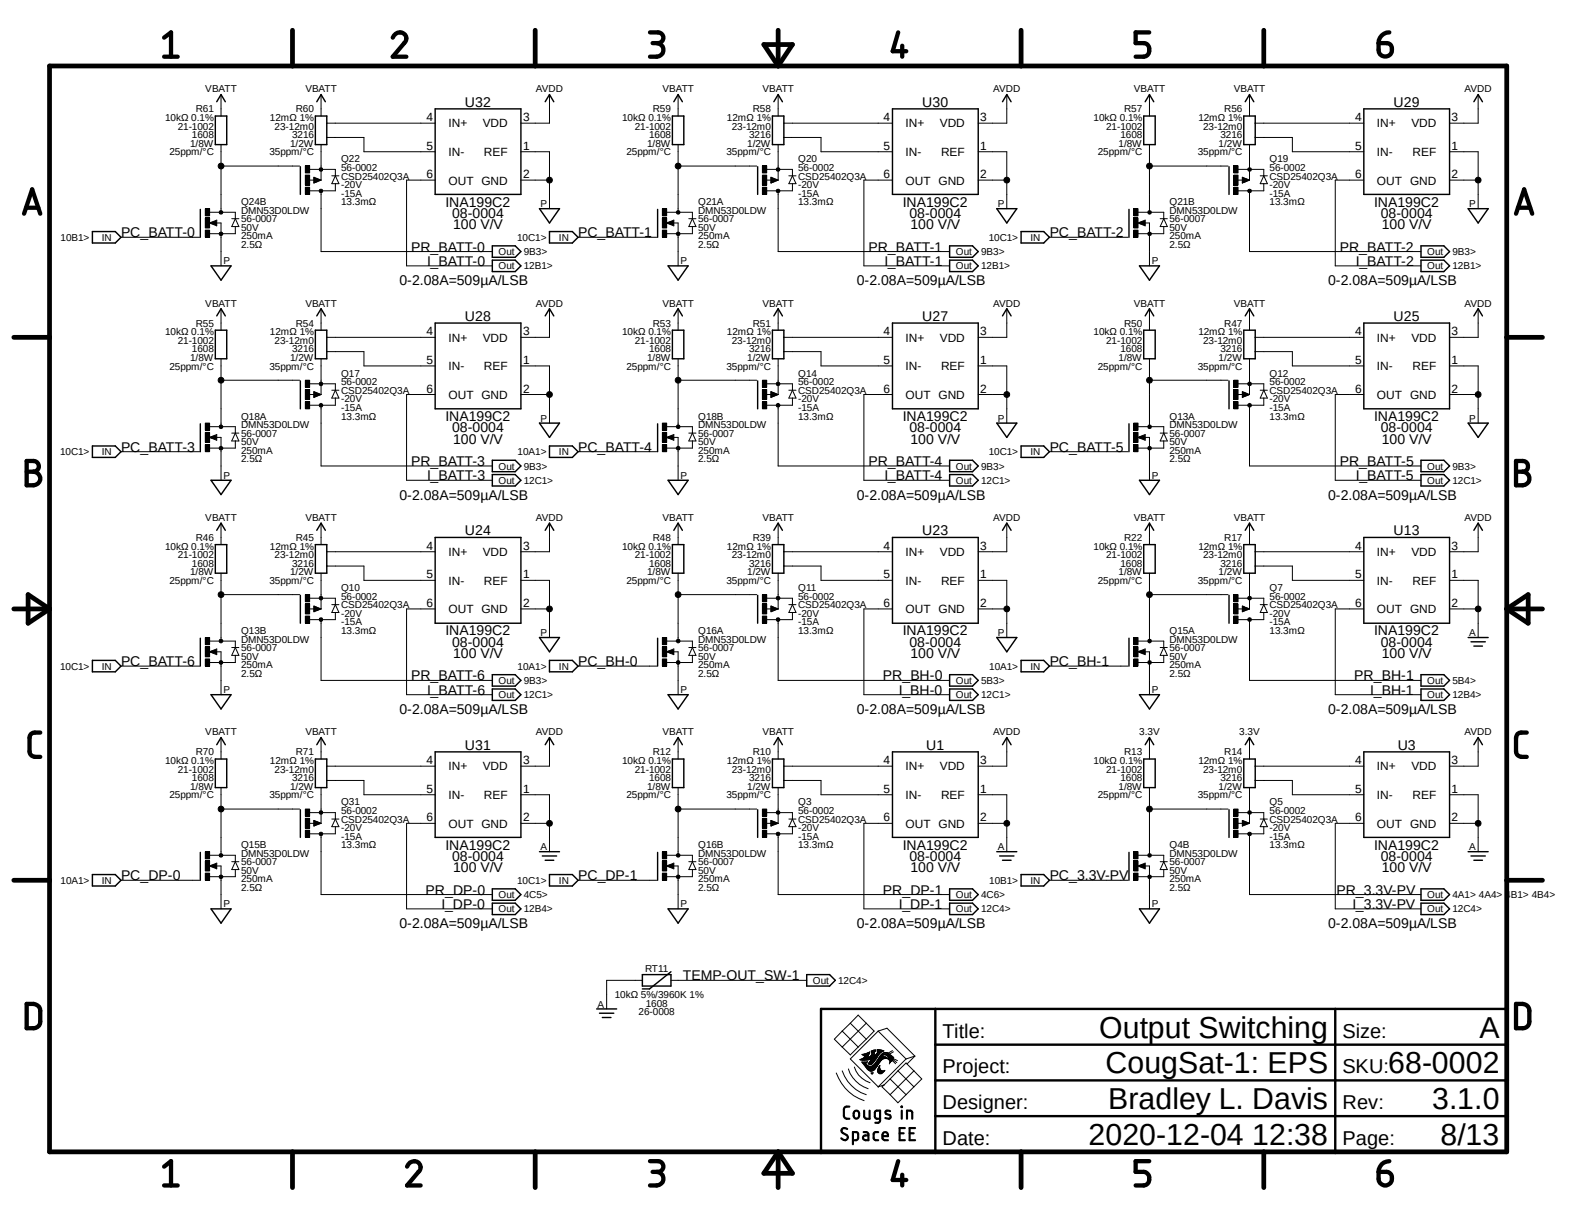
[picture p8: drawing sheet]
<svg xmlns="http://www.w3.org/2000/svg" width="279mm" height="216mm" viewBox="0 0 279 216" stroke-linecap="round" stroke-linejoin="round" font-family="sans-serif">
<defs><g id="words">
<g font-size="5.4">
<text x="195.4" y="184.4">Output Switching</text>
<text x="262.9" y="184.4">A</text>
<text x="196.5" y="190.7">CougSat-1: EPS</text>
<text x="246.7" y="190.7">68-0002</text>
<text x="197" y="197.1">Bradley L. Davis</text>
<text x="254.6" y="197.1">3.1.0</text>
<text x="193.5" y="203.4">2020-12-04 12:38</text>
<text x="256" y="203.4">8/13</text>
</g>
<g font-size="3.6">
<text x="167.5" y="184.4">Title:</text>
<text x="238.6" y="184.4">Size:</text>
<text x="167.5" y="190.7">Project:</text>
<text x="238.6" y="190.7">SKU:</text>
<text x="167.5" y="197.1">Designer:</text>
<text x="238.6" y="197.1">Rev:</text>
<text x="167.5" y="203.4">Date:</text>
<text x="238.6" y="203.4">Page:</text>
</g>
<g font-size="2.5">
<text x="82.6" y="19">U32</text>
<text x="163.9" y="19">U30</text>
<text x="247.7" y="19">U29</text>
<text x="79.2" y="36.7">INA199C2</text>
<text x="80.3" y="38.7">08-0004</text>
<text x="80.5" y="40.8">100 V/V</text>
<text x="160.5" y="36.7">INA199C2</text>
<text x="161.6" y="38.7">08-0004</text>
<text x="161.8" y="40.8">100 V/V</text>
<text x="244.3" y="36.7">INA199C2</text>
<text x="245.4" y="38.7">08-0004</text>
<text x="245.6" y="40.8">100 V/V</text>
<text x="21.5" y="42.2">PC_BATT-0</text>
<text x="73.1" y="44.7">PR_BATT-0</text>
<text x="75.9" y="47.2">I_BATT-0</text>
<text x="102.7" y="42.2">PC_BATT-1</text>
<text x="154.3" y="44.7">PR_BATT-1</text>
<text x="157.2" y="47.2">I_BATT-1</text>
<text x="186.6" y="42.2">PC_BATT-2</text>
<text x="238.1" y="44.7">PR_BATT-2</text>
<text x="241" y="47.2">I_BATT-2</text>
<text x="71" y="50.7">0-2.08A=509µA/LSB</text>
<text x="152.3" y="50.7">0-2.08A=509µA/LSB</text>
<text x="236" y="50.7">0-2.08A=509µA/LSB</text>
<text x="82.6" y="57">U28</text>
<text x="163.9" y="57">U27</text>
<text x="247.7" y="57">U25</text>
<text x="79.2" y="74.8">INA199C2</text>
<text x="80.3" y="76.8">08-0004</text>
<text x="160.5" y="74.8">INA199C2</text>
<text x="161.6" y="76.8">08-0004</text>
<text x="244.3" y="74.8">INA199C2</text>
<text x="245.4" y="76.8">08-0004</text>
<text x="21.5" y="80.3">PC_BATT-3</text>
<text x="73.1" y="82.8">PR_BATT-3</text>
<text x="80.5" y="78.9">100 V/V</text>
<text x="102.7" y="80.3">PC_BATT-4</text>
<text x="154.3" y="82.8">PR_BATT-4</text>
<text x="161.8" y="78.9">100 V/V</text>
<text x="186.6" y="80.3">PC_BATT-5</text>
<text x="238.1" y="82.8">PR_BATT-5</text>
<text x="245.6" y="78.9">100 V/V</text>
<text x="71" y="88.8">0-2.08A=509µA/LSB</text>
<text x="75.9" y="85.3">I_BATT-3</text>
<text x="152.3" y="88.8">0-2.08A=509µA/LSB</text>
<text x="157.2" y="85.3">I_BATT-4</text>
<text x="236.1" y="88.8">0-2.08A=509µA/LSB</text>
<text x="241" y="85.3">I_BATT-5</text>
<text x="82.6" y="95.1">U24</text>
<text x="163.9" y="95.1">U23</text>
<text x="247.7" y="95.1">U13</text>
<text x="79.2" y="112.9">INA199C2</text>
<text x="160.5" y="112.9">INA199C2</text>
<text x="244.3" y="112.9">INA199C2</text>
<text x="21.5" y="118.4">PC_BATT-6</text>
<text x="80.3" y="114.9">08-0004</text>
<text x="80.5" y="117">100 V/V</text>
<text x="102.7" y="118.4">PC_BH-0</text>
<text x="161.6" y="114.9">08-0004</text>
<text x="161.8" y="117">100 V/V</text>
<text x="186.6" y="118.4">PC_BH-1</text>
<text x="245.4" y="114.9">08-0004</text>
<text x="245.6" y="117">100 V/V</text>
<text x="73.1" y="120.9">PR_BATT-6</text>
<text x="75.9" y="123.4">I_BATT-6</text>
<text x="156.9" y="120.9">PR_BH-0</text>
<text x="159.8" y="123.4">I_BH-0</text>
<text x="240.7" y="120.9">PR_BH-1</text>
<text x="243.5" y="123.4">I_BH-1</text>
<text x="71" y="126.9">0-2.08A=509µA/LSB</text>
<text x="152.3" y="126.9">0-2.08A=509µA/LSB</text>
<text x="236.1" y="126.9">0-2.08A=509µA/LSB</text>
<text x="82.6" y="133.2">U31</text>
<text x="164.6" y="133.2">U1</text>
<text x="248.4" y="133.2">U3</text>
<text x="79.2" y="151">INA199C2</text>
<text x="80.3" y="153">08-0004</text>
<text x="80.5" y="155">100 V/V</text>
<text x="160.5" y="151">INA199C2</text>
<text x="161.6" y="153">08-0004</text>
<text x="161.8" y="155">100 V/V</text>
<text x="244.3" y="151">INA199C2</text>
<text x="245.4" y="153">08-0004</text>
<text x="245.6" y="155">100 V/V</text>
<text x="21.5" y="156.4">PC_DP-0</text>
<text x="75.7" y="159">PR_DP-0</text>
<text x="78.5" y="161.5">I_DP-0</text>
<text x="102.8" y="156.4">PC_DP-1</text>
<text x="156.9" y="159">PR_DP-1</text>
<text x="159.8" y="161.5">I_DP-1</text>
<text x="186.6" y="156.4">PC_3.3V-PV</text>
<text x="237.5" y="159">PR_3.3V-PV</text>
<text x="240.4" y="161.5">I_3.3V-PV</text>
<text x="71" y="164.9">0-2.08A=509µA/LSB</text>
<text x="152.3" y="164.9">0-2.08A=509µA/LSB</text>
<text x="236.1" y="164.9">0-2.08A=509µA/LSB</text>
<text x="121.4" y="174.2">TEMP-OUT_SW-1</text>
</g>
<g font-size="2.1">
<text x="75.8" y="21.5">4</text>
<text x="79.7" y="22.6">IN+</text>
<text x="85.8" y="22.6">VDD</text>
<text x="93" y="21.5">3</text>
<text x="157.1" y="21.5">4</text>
<text x="161" y="22.6">IN+</text>
<text x="167" y="22.6">VDD</text>
<text x="174.2" y="21.5">3</text>
<text x="240.9" y="21.5">4</text>
<text x="244.7" y="22.6">IN+</text>
<text x="250.9" y="22.6">VDD</text>
<text x="258" y="21.5">3</text>
<text x="75.8" y="26.6">5</text>
<text x="79.7" y="27.7">IN-</text>
<text x="86" y="27.7">REF</text>
<text x="93" y="26.6">1</text>
<text x="157.1" y="26.6">5</text>
<text x="161" y="27.7">IN-</text>
<text x="167.3" y="27.7">REF</text>
<text x="174.2" y="26.6">1</text>
<text x="240.9" y="26.6">5</text>
<text x="244.7" y="27.7">IN-</text>
<text x="251.1" y="27.7">REF</text>
<text x="258" y="26.6">1</text>
<text x="75.8" y="31.7">6</text>
<text x="79.7" y="32.8">OUT GND</text>
<text x="93" y="31.7">2</text>
<text x="157.1" y="31.7">6</text>
<text x="161" y="32.8">OUT GND</text>
<text x="174.2" y="31.7">2</text>
<text x="240.9" y="31.7">6</text>
<text x="244.7" y="32.8">OUT GND</text>
<text x="258" y="31.7">2</text>
<text x="75.8" y="59.6">4</text>
<text x="93" y="59.6">3</text>
<text x="157.1" y="59.6">4</text>
<text x="174.2" y="59.6">3</text>
<text x="240.9" y="59.6">4</text>
<text x="258" y="59.6">3</text>
<text x="75.8" y="64.7">5</text>
<text x="79.7" y="60.7">IN+</text>
<text x="79.7" y="65.8">IN-</text>
<text x="85.8" y="60.7">VDD</text>
<text x="86" y="65.8">REF</text>
<text x="93" y="64.7">1</text>
<text x="157.1" y="64.7">5</text>
<text x="161" y="60.7">IN+</text>
<text x="161" y="65.8">IN-</text>
<text x="167" y="60.7">VDD</text>
<text x="167.3" y="65.8">REF</text>
<text x="174.2" y="64.7">1</text>
<text x="240.9" y="64.7">5</text>
<text x="244.7" y="60.7">IN+</text>
<text x="244.7" y="65.8">IN-</text>
<text x="250.9" y="60.7">VDD</text>
<text x="251.1" y="65.8">REF</text>
<text x="258" y="64.7">1</text>
<text x="75.8" y="69.8">6</text>
<text x="79.7" y="70.9">OUT GND</text>
<text x="93" y="69.8">2</text>
<text x="157.1" y="69.8">6</text>
<text x="161" y="70.9">OUT GND</text>
<text x="174.2" y="69.8">2</text>
<text x="240.9" y="69.8">6</text>
<text x="244.7" y="70.9">OUT GND</text>
<text x="258" y="69.8">2</text>
<text x="75.8" y="97.7">4</text>
<text x="79.7" y="98.8">IN+</text>
<text x="85.8" y="98.8">VDD</text>
<text x="93" y="97.7">3</text>
<text x="157.1" y="97.7">4</text>
<text x="161" y="98.8">IN+</text>
<text x="167" y="98.8">VDD</text>
<text x="174.2" y="97.7">3</text>
<text x="240.9" y="97.7">4</text>
<text x="244.7" y="98.8">IN+</text>
<text x="250.9" y="98.8">VDD</text>
<text x="258" y="97.7">3</text>
<text x="75.8" y="102.8">5</text>
<text x="75.8" y="107.8">6</text>
<text x="79.7" y="103.9">IN-</text>
<text x="86" y="103.9">REF</text>
<text x="93" y="102.8">1</text>
<text x="93" y="107.8">2</text>
<text x="157.1" y="102.8">5</text>
<text x="157.1" y="107.8">6</text>
<text x="161" y="103.9">IN-</text>
<text x="167.3" y="103.9">REF</text>
<text x="174.2" y="102.8">1</text>
<text x="174.2" y="107.8">2</text>
<text x="240.9" y="102.8">5</text>
<text x="240.9" y="107.8">6</text>
<text x="244.7" y="103.9">IN-</text>
<text x="251.1" y="103.9">REF</text>
<text x="258" y="102.8">1</text>
<text x="258" y="107.8">2</text>
<text x="79.7" y="109">OUT GND</text>
<text x="161" y="109">OUT GND</text>
<text x="244.7" y="109">OUT GND</text>
<text x="75.8" y="135.8">4</text>
<text x="79.7" y="136.9">IN+</text>
<text x="85.8" y="136.9">VDD</text>
<text x="93" y="135.8">3</text>
<text x="157.1" y="135.8">4</text>
<text x="161" y="136.9">IN+</text>
<text x="167" y="136.9">VDD</text>
<text x="174.2" y="135.8">3</text>
<text x="240.9" y="135.8">4</text>
<text x="244.7" y="136.9">IN+</text>
<text x="250.9" y="136.9">VDD</text>
<text x="258" y="135.8">3</text>
<text x="75.8" y="140.8">5</text>
<text x="79.7" y="142">IN-</text>
<text x="86" y="142">REF</text>
<text x="93" y="140.8">1</text>
<text x="157.1" y="140.8">5</text>
<text x="161" y="142">IN-</text>
<text x="167.3" y="142">REF</text>
<text x="174.2" y="140.8">1</text>
<text x="240.9" y="140.8">5</text>
<text x="244.7" y="142">IN-</text>
<text x="251.1" y="142">REF</text>
<text x="258" y="140.8">1</text>
<text x="75.8" y="145.9">6</text>
<text x="79.7" y="147.1">OUT GND</text>
<text x="93" y="145.9">2</text>
<text x="157.1" y="145.9">6</text>
<text x="161" y="147.1">OUT GND</text>
<text x="174.2" y="145.9">2</text>
<text x="240.9" y="145.9">6</text>
<text x="244.7" y="147.1">OUT GND</text>
<text x="258" y="145.9">2</text>
</g>
<g font-size="1.8">
<text x="36.5" y="16.4">VBATT</text>
<text x="54.3" y="16.4">VBATT</text>
<text x="95.3" y="16.4">AVDD</text>
<text x="117.7" y="16.4">VBATT</text>
<text x="135.5" y="16.4">VBATT</text>
<text x="176.5" y="16.4">AVDD</text>
<text x="201.5" y="16.4">VBATT</text>
<text x="219.3" y="16.4">VBATT</text>
<text x="260.3" y="16.4">AVDD</text>
<text x="29.3" y="21.5">10kΩ 0.1%</text>
<text x="31.6" y="23">21-1002</text>
<text x="34.8" y="20">R61</text>
<text x="48" y="21.5">12mΩ 1%</text>
<text x="48.8" y="23">23-12m0</text>
<text x="52.6" y="20">R60</text>
<text x="110.6" y="21.5">10kΩ 0.1%</text>
<text x="112.8" y="23">21-1002</text>
<text x="116" y="20">R59</text>
<text x="129.2" y="21.5">12mΩ 1%</text>
<text x="130" y="23">23-12m0</text>
<text x="133.8" y="20">R58</text>
<text x="194.4" y="21.5">10kΩ 0.1%</text>
<text x="196.6" y="23">21-1002</text>
<text x="199.8" y="20">R57</text>
<text x="213" y="21.5">12mΩ 1%</text>
<text x="213.8" y="23">23-12m0</text>
<text x="217.6" y="20">R56</text>
<text x="30.1" y="27.6">25ppm/°C</text>
<text x="33.8" y="26.1">1/8W</text>
<text x="34.1" y="24.6">1608</text>
<text x="47.9" y="27.6">35ppm/°C</text>
<text x="51.6" y="26.1">1/2W</text>
<text x="51.9" y="24.6">3216</text>
<text x="60.6" y="28.9">Q22</text>
<text x="111.3" y="27.6">25ppm/°C</text>
<text x="115" y="26.1">1/8W</text>
<text x="115.4" y="24.6">1608</text>
<text x="129.1" y="27.6">35ppm/°C</text>
<text x="132.8" y="26.1">1/2W</text>
<text x="133.1" y="24.6">3216</text>
<text x="141.9" y="28.9">Q20</text>
<text x="195.1" y="27.6">25ppm/°C</text>
<text x="198.8" y="26.1">1/8W</text>
<text x="199.1" y="24.6">1608</text>
<text x="212.9" y="27.6">35ppm/°C</text>
<text x="216.6" y="26.1">1/2W</text>
<text x="216.9" y="24.6">3216</text>
<text x="225.6" y="28.9">Q19</text>
<text x="60.6" y="30.4">56-0002</text>
<text x="60.6" y="33.4">-20V</text>
<text x="60.6" y="34.9">-15A</text>
<text x="60.6" y="31.9">CSD25402Q3A</text>
<text x="141.9" y="30.4">56-0002</text>
<text x="141.9" y="33.4">-20V</text>
<text x="141.9" y="34.9">-15A</text>
<text x="141.9" y="31.9">CSD25402Q3A</text>
<text x="225.6" y="30.4">56-0002</text>
<text x="225.6" y="33.4">-20V</text>
<text x="225.6" y="34.9">-15A</text>
<text x="225.6" y="31.9">CSD25402Q3A</text>
<text x="42.8" y="39.5">56-0007</text>
<text x="42.8" y="41">50V</text>
<text x="42.8" y="38">DMN53D0LDW</text>
<text x="42.8" y="36.4">Q24B</text>
<text x="60.6" y="36.4">13.3mΩ</text>
<text x="96.1" y="36.8">P</text>
<text x="124.1" y="38">DMN53D0LDW</text>
<text x="124.1" y="36.4">Q21A</text>
<text x="124.1" y="39.5">56-0007</text>
<text x="124.1" y="41">50V</text>
<text x="141.9" y="36.4">13.3mΩ</text>
<text x="177.3" y="36.8">P</text>
<text x="207.9" y="39.5">56-0007</text>
<text x="207.9" y="41">50V</text>
<text x="207.9" y="38">DMN53D0LDW</text>
<text x="207.9" y="36.4">Q21B</text>
<text x="225.6" y="36.4">13.3mΩ</text>
<text x="261.1" y="36.8">P</text>
<text x="10.8" y="42.8">10B1&gt;</text>
<text x="18.1" y="42.8">IN</text>
<text x="39.7" y="47">P</text>
<text x="42.8" y="42.5">250mA</text>
<text x="42.8" y="44.1">2.5Ω</text>
<text x="88.6" y="45.3">Out</text>
<text x="88.6" y="47.9">Out</text>
<text x="91.9" y="42.8">10C1&gt;</text>
<text x="93.1" y="45.3">9B3&gt;</text>
<text x="93.1" y="47.9">12B1&gt;</text>
<text x="99.3" y="42.8">IN</text>
<text x="120.9" y="47">P</text>
<text x="124.1" y="42.5">250mA</text>
<text x="124.1" y="44.1">2.5Ω</text>
<text x="169.9" y="45.3">Out</text>
<text x="169.9" y="47.9">Out</text>
<text x="174.4" y="47.9">12B1&gt;</text>
<text x="174.4" y="45.3">9B3&gt;</text>
<text x="175.7" y="42.8">10C1&gt;</text>
<text x="183.1" y="42.8">IN</text>
<text x="204.7" y="47">P</text>
<text x="207.9" y="42.5">250mA</text>
<text x="207.9" y="44.1">2.5Ω</text>
<text x="253.7" y="45.3">Out</text>
<text x="253.7" y="47.9">Out</text>
<text x="258.1" y="45.3">9B3&gt;</text>
<text x="258.2" y="47.9">12B1&gt;</text>
<text x="29.3" y="59.6">10kΩ 0.1%</text>
<text x="34.8" y="58">R55</text>
<text x="36.5" y="54.5">VBATT</text>
<text x="48" y="59.6">12mΩ 1%</text>
<text x="52.6" y="58">R54</text>
<text x="54.3" y="54.5">VBATT</text>
<text x="95.3" y="54.5">AVDD</text>
<text x="110.6" y="59.6">10kΩ 0.1%</text>
<text x="116" y="58">R53</text>
<text x="117.7" y="54.5">VBATT</text>
<text x="129.2" y="59.6">12mΩ 1%</text>
<text x="133.8" y="58">R51</text>
<text x="135.5" y="54.5">VBATT</text>
<text x="176.5" y="54.5">AVDD</text>
<text x="194.4" y="59.6">10kΩ 0.1%</text>
<text x="199.8" y="58">R50</text>
<text x="201.5" y="54.5">VBATT</text>
<text x="213" y="59.6">12mΩ 1%</text>
<text x="217.6" y="58">R47</text>
<text x="219.3" y="54.5">VBATT</text>
<text x="260.3" y="54.5">AVDD</text>
<text x="30.1" y="65.7">25ppm/°C</text>
<text x="31.6" y="61.1">21-1002</text>
<text x="33.8" y="64.1">1/8W</text>
<text x="34.1" y="62.6">1608</text>
<text x="47.9" y="65.7">35ppm/°C</text>
<text x="48.8" y="61.1">23-12m0</text>
<text x="51.6" y="64.1">1/2W</text>
<text x="51.9" y="62.6">3216</text>
<text x="111.3" y="65.7">25ppm/°C</text>
<text x="112.8" y="61.1">21-1002</text>
<text x="115" y="64.1">1/8W</text>
<text x="115.4" y="62.6">1608</text>
<text x="129.1" y="65.7">35ppm/°C</text>
<text x="130" y="61.1">23-12m0</text>
<text x="132.8" y="64.1">1/2W</text>
<text x="133.1" y="62.6">3216</text>
<text x="195.1" y="65.7">25ppm/°C</text>
<text x="196.6" y="61.1">21-1002</text>
<text x="198.8" y="64.1">1/8W</text>
<text x="199.1" y="62.6">1608</text>
<text x="212.9" y="65.7">35ppm/°C</text>
<text x="213.8" y="61.1">23-12m0</text>
<text x="216.6" y="64.1">1/2W</text>
<text x="216.9" y="62.6">3216</text>
<text x="60.6" y="68.5">56-0002</text>
<text x="60.6" y="71.5">-20V</text>
<text x="60.6" y="70">CSD25402Q3A</text>
<text x="60.6" y="66.9">Q17</text>
<text x="141.9" y="68.5">56-0002</text>
<text x="141.9" y="71.5">-20V</text>
<text x="141.9" y="70">CSD25402Q3A</text>
<text x="141.9" y="66.9">Q14</text>
<text x="225.6" y="68.5">56-0002</text>
<text x="225.6" y="71.5">-20V</text>
<text x="225.6" y="70">CSD25402Q3A</text>
<text x="225.6" y="66.9">Q12</text>
<text x="42.8" y="77.6">56-0007</text>
<text x="42.8" y="76.1">DMN53D0LDW</text>
<text x="42.8" y="74.5">Q18A</text>
<text x="60.6" y="73">-15A</text>
<text x="60.6" y="74.5">13.3mΩ</text>
<text x="96.1" y="74.9">P</text>
<text x="124.1" y="76.1">DMN53D0LDW</text>
<text x="124.1" y="74.5">Q18B</text>
<text x="124.1" y="77.6">56-0007</text>
<text x="141.9" y="73">-15A</text>
<text x="141.9" y="74.5">13.3mΩ</text>
<text x="177.3" y="74.9">P</text>
<text x="207.9" y="77.6">56-0007</text>
<text x="207.9" y="76.1">DMN53D0LDW</text>
<text x="207.9" y="74.5">Q13A</text>
<text x="225.6" y="73">-15A</text>
<text x="225.6" y="74.5">13.3mΩ</text>
<text x="261.1" y="74.9">P</text>
<text x="10.7" y="80.9">10C1&gt;</text>
<text x="18.1" y="80.9">IN</text>
<text x="42.8" y="79.1">50V</text>
<text x="42.8" y="80.6">250mA</text>
<text x="42.8" y="82.2">2.5Ω</text>
<text x="88.6" y="83.4">Out</text>
<text x="92" y="80.9">10A1&gt;</text>
<text x="93.1" y="83.4">9B3&gt;</text>
<text x="99.3" y="80.9">IN</text>
<text x="124.1" y="79.1">50V</text>
<text x="124.1" y="80.6">250mA</text>
<text x="124.1" y="82.2">2.5Ω</text>
<text x="169.9" y="83.4">Out</text>
<text x="174.4" y="83.4">9B3&gt;</text>
<text x="175.7" y="80.9">10C1&gt;</text>
<text x="183.1" y="80.9">IN</text>
<text x="207.9" y="79.1">50V</text>
<text x="207.9" y="80.6">250mA</text>
<text x="207.9" y="82.2">2.5Ω</text>
<text x="253.7" y="83.4">Out</text>
<text x="258.2" y="83.4">9B3&gt;</text>
<text x="39.7" y="85.1">P</text>
<text x="88.6" y="86">Out</text>
<text x="93.1" y="86">12C1&gt;</text>
<text x="120.9" y="85.1">P</text>
<text x="169.9" y="86">Out</text>
<text x="174.4" y="86">12C1&gt;</text>
<text x="204.7" y="85.1">P</text>
<text x="253.7" y="86">Out</text>
<text x="258.2" y="86">12C1&gt;</text>
<text x="36.5" y="92.6">VBATT</text>
<text x="54.3" y="92.6">VBATT</text>
<text x="95.3" y="92.6">AVDD</text>
<text x="117.7" y="92.6">VBATT</text>
<text x="135.5" y="92.6">VBATT</text>
<text x="176.5" y="92.6">AVDD</text>
<text x="201.5" y="92.6">VBATT</text>
<text x="219.3" y="92.6">VBATT</text>
<text x="260.3" y="92.6">AVDD</text>
<text x="29.3" y="97.7">10kΩ 0.1%</text>
<text x="31.6" y="99.2">21-1002</text>
<text x="34.1" y="100.7">1608</text>
<text x="34.8" y="96.1">R46</text>
<text x="48" y="97.7">12mΩ 1%</text>
<text x="48.8" y="99.2">23-12m0</text>
<text x="51.9" y="100.7">3216</text>
<text x="52.6" y="96.1">R45</text>
<text x="110.6" y="97.7">10kΩ 0.1%</text>
<text x="112.8" y="99.2">21-1002</text>
<text x="115.4" y="100.7">1608</text>
<text x="116" y="96.1">R48</text>
<text x="129.2" y="97.7">12mΩ 1%</text>
<text x="130" y="99.2">23-12m0</text>
<text x="133.1" y="100.7">3216</text>
<text x="133.8" y="96.1">R39</text>
<text x="194.4" y="97.7">10kΩ 0.1%</text>
<text x="196.6" y="99.2">21-1002</text>
<text x="199.1" y="100.7">1608</text>
<text x="199.8" y="96.1">R22</text>
<text x="213" y="97.7">12mΩ 1%</text>
<text x="213.8" y="99.2">23-12m0</text>
<text x="216.9" y="100.7">3216</text>
<text x="217.6" y="96.1">R17</text>
<text x="30.1" y="103.8">25ppm/°C</text>
<text x="33.8" y="102.2">1/8W</text>
<text x="47.9" y="103.8">35ppm/°C</text>
<text x="51.6" y="102.2">1/2W</text>
<text x="60.6" y="106.6">56-0002</text>
<text x="60.6" y="105">Q10</text>
<text x="111.3" y="103.8">25ppm/°C</text>
<text x="115" y="102.2">1/8W</text>
<text x="129.1" y="103.8">35ppm/°C</text>
<text x="132.8" y="102.2">1/2W</text>
<text x="141.9" y="106.6">56-0002</text>
<text x="141.9" y="105">Q11</text>
<text x="195.1" y="103.8">25ppm/°C</text>
<text x="198.8" y="102.2">1/8W</text>
<text x="212.9" y="103.8">35ppm/°C</text>
<text x="216.6" y="102.2">1/2W</text>
<text x="225.6" y="106.6">56-0002</text>
<text x="225.6" y="105">Q7</text>
<text x="42.8" y="112.6">Q13B</text>
<text x="60.6" y="109.6">-20V</text>
<text x="60.6" y="111.1">-15A</text>
<text x="60.6" y="112.6">13.3mΩ</text>
<text x="60.6" y="108.1">CSD25402Q3A</text>
<text x="96.1" y="113">P</text>
<text x="124.1" y="112.6">Q16A</text>
<text x="141.9" y="109.6">-20V</text>
<text x="141.9" y="111.1">-15A</text>
<text x="141.9" y="112.6">13.3mΩ</text>
<text x="141.9" y="108.1">CSD25402Q3A</text>
<text x="177.3" y="113">P</text>
<text x="207.9" y="112.6">Q15A</text>
<text x="225.6" y="109.6">-20V</text>
<text x="225.6" y="111.1">-15A</text>
<text x="225.6" y="112.6">13.3mΩ</text>
<text x="225.6" y="108.1">CSD25402Q3A</text>
<text x="261.1" y="113">A</text>
<text x="10.7" y="119">10C1&gt;</text>
<text x="18.1" y="119">IN</text>
<text x="42.8" y="115.7">56-0007</text>
<text x="42.8" y="117.2">50V</text>
<text x="42.8" y="118.7">250mA</text>
<text x="42.8" y="114.2">DMN53D0LDW</text>
<text x="92" y="119">10A1&gt;</text>
<text x="99.3" y="119">IN</text>
<text x="124.1" y="114.2">DMN53D0LDW</text>
<text x="124.1" y="115.7">56-0007</text>
<text x="124.1" y="117.2">50V</text>
<text x="124.1" y="118.7">250mA</text>
<text x="175.8" y="119">10A1&gt;</text>
<text x="183.1" y="119">IN</text>
<text x="207.9" y="115.7">56-0007</text>
<text x="207.9" y="117.2">50V</text>
<text x="207.9" y="118.7">250mA</text>
<text x="207.9" y="114.2">DMN53D0LDW</text>
<text x="39.7" y="123.2">P</text>
<text x="42.8" y="120.3">2.5Ω</text>
<text x="88.6" y="121.5">Out</text>
<text x="88.6" y="124.1">Out</text>
<text x="93.1" y="121.5">9B3&gt;</text>
<text x="93.1" y="124.1">12C1&gt;</text>
<text x="120.9" y="123.2">P</text>
<text x="124.1" y="120.3">2.5Ω</text>
<text x="169.9" y="121.5">Out</text>
<text x="169.9" y="124.1">Out</text>
<text x="174.4" y="124.1">12C1&gt;</text>
<text x="174.4" y="121.5">5B3&gt;</text>
<text x="204.7" y="123.2">P</text>
<text x="207.9" y="120.3">2.5Ω</text>
<text x="253.7" y="121.5">Out</text>
<text x="253.7" y="124.1">Out</text>
<text x="258.1" y="121.5">5B4&gt;</text>
<text x="258.2" y="124.1">12B4&gt;</text>
<text x="36.5" y="130.7">VBATT</text>
<text x="54.3" y="130.7">VBATT</text>
<text x="95.3" y="130.7">AVDD</text>
<text x="117.7" y="130.7">VBATT</text>
<text x="135.5" y="130.7">VBATT</text>
<text x="176.5" y="130.7">AVDD</text>
<text x="202.5" y="130.7">3.3V</text>
<text x="220.3" y="130.7">3.3V</text>
<text x="260.3" y="130.7">AVDD</text>
<text x="29.3" y="135.8">10kΩ 0.1%</text>
<text x="31.6" y="137.3">21-1002</text>
<text x="34.8" y="134.2">R70</text>
<text x="48" y="135.8">12mΩ 1%</text>
<text x="48.8" y="137.3">23-12m0</text>
<text x="52.6" y="134.2">R71</text>
<text x="110.6" y="135.8">10kΩ 0.1%</text>
<text x="112.8" y="137.3">21-1002</text>
<text x="116" y="134.2">R12</text>
<text x="129.2" y="135.8">12mΩ 1%</text>
<text x="130" y="137.3">23-12m0</text>
<text x="133.8" y="134.2">R10</text>
<text x="194.4" y="135.8">10kΩ 0.1%</text>
<text x="196.6" y="137.3">21-1002</text>
<text x="199.8" y="134.2">R13</text>
<text x="213" y="135.8">12mΩ 1%</text>
<text x="213.8" y="137.3">23-12m0</text>
<text x="217.6" y="134.2">R14</text>
<text x="30.1" y="141.9">25ppm/°C</text>
<text x="33.8" y="140.3">1/8W</text>
<text x="34.1" y="138.8">1608</text>
<text x="47.9" y="141.9">35ppm/°C</text>
<text x="51.6" y="140.3">1/2W</text>
<text x="51.9" y="138.8">3216</text>
<text x="60.6" y="143.1">Q31</text>
<text x="111.3" y="141.9">25ppm/°C</text>
<text x="115" y="140.3">1/8W</text>
<text x="115.4" y="138.8">1608</text>
<text x="129.1" y="141.9">35ppm/°C</text>
<text x="132.8" y="140.3">1/2W</text>
<text x="133.1" y="138.8">3216</text>
<text x="141.9" y="143.1">Q3</text>
<text x="195.1" y="141.9">25ppm/°C</text>
<text x="198.8" y="140.3">1/8W</text>
<text x="199.1" y="138.8">1608</text>
<text x="212.9" y="141.9">35ppm/°C</text>
<text x="216.6" y="140.3">1/2W</text>
<text x="216.9" y="138.8">3216</text>
<text x="225.6" y="143.1">Q5</text>
<text x="60.6" y="144.7">56-0002</text>
<text x="60.6" y="147.7">-20V</text>
<text x="60.6" y="149.2">-15A</text>
<text x="60.6" y="146.2">CSD25402Q3A</text>
<text x="141.9" y="144.7">56-0002</text>
<text x="141.9" y="147.7">-20V</text>
<text x="141.9" y="149.2">-15A</text>
<text x="141.9" y="146.2">CSD25402Q3A</text>
<text x="225.6" y="144.7">56-0002</text>
<text x="225.6" y="147.7">-20V</text>
<text x="225.6" y="149.2">-15A</text>
<text x="225.6" y="146.2">CSD25402Q3A</text>
<text x="42.8" y="153.8">56-0007</text>
<text x="42.8" y="155.3">50V</text>
<text x="42.8" y="152.2">DMN53D0LDW</text>
<text x="42.8" y="150.8">Q15B</text>
<text x="60.6" y="150.8">13.3mΩ</text>
<text x="96.1" y="151.1">A</text>
<text x="124.1" y="153.8">56-0007</text>
<text x="124.1" y="155.3">50V</text>
<text x="124.1" y="152.2">DMN53D0LDW</text>
<text x="124.1" y="150.8">Q16B</text>
<text x="141.9" y="150.8">13.3mΩ</text>
<text x="177.3" y="151.1">A</text>
<text x="207.9" y="153.8">56-0007</text>
<text x="207.9" y="155.3">50V</text>
<text x="207.9" y="150.8">Q4B</text>
<text x="207.9" y="152.2">DMN53D0LDW</text>
<text x="225.6" y="150.8">13.3mΩ</text>
<text x="261.1" y="151.1">A</text>
<text x="10.8" y="157.1">10A1&gt;</text>
<text x="18.1" y="157.1">IN</text>
<text x="39.7" y="161.2">P</text>
<text x="42.8" y="156.8">250mA</text>
<text x="42.8" y="158.3">2.5Ω</text>
<text x="88.6" y="159.6">Out</text>
<text x="91.9" y="157.1">10C1&gt;</text>
<text x="93.1" y="159.6">4C5&gt;</text>
<text x="99.3" y="157.1">IN</text>
<text x="120.9" y="161.2">P</text>
<text x="124.1" y="156.8">250mA</text>
<text x="124.1" y="158.3">2.5Ω</text>
<text x="169.9" y="159.6">Out</text>
<text x="174.4" y="159.6">4C6&gt;</text>
<text x="175.8" y="157.1">10B1&gt;</text>
<text x="183.1" y="157.1">IN</text>
<text x="204.7" y="161.2">P</text>
<text x="207.9" y="156.8">250mA</text>
<text x="207.9" y="158.3">2.5Ω</text>
<text x="253.7" y="159.6">Out</text>
<text x="258.2" y="159.6">4A1&gt; 4A4&gt; 4B1&gt; 4B4&gt;</text>
<text x="88.6" y="162.1">Out</text>
<text x="93.1" y="162.1">12B4&gt;</text>
<text x="169.9" y="162.1">Out</text>
<text x="174.4" y="162.1">12C4&gt;</text>
<text x="253.7" y="162.1">Out</text>
<text x="258.2" y="162.1">12C4&gt;</text>
<text x="114.6" y="172.8">RT11</text>
<text x="106.2" y="179">A</text>
<text x="109.3" y="177.4">10kΩ 5%/3960K 1%</text>
<text x="114.8" y="178.9">1608</text>
<text x="144.5" y="174.8">Out</text>
<text x="149" y="174.8">12C4&gt;</text>
<text x="113.5" y="180.4">26-0008</text>
</g>
</g></defs>
<path d="M2 3.1l275.3 209.7M277.3 3.1l-275.3 209.7" fill="none" stroke="#fff" stroke-width=".18"/>
<g fill="none" stroke="#000" stroke-width=".85">
<path d="M8.8 11.7h259v193h-259zM52 5.4v6.3M95.1 5.4v6.3M135.8 7.9h5l-2.5 3.8zM138.3 5.4v6.3M181.5 5.4v6.3M224.6 5.4v6.3M2.5 59.9h6.3M267.8 59.9h6.4M2.5 108.2h6.3M5 105.7l3.8 2.5-3.8 2.5zM267.8 108.2h6.4"/>
<path d="M267.8 108.2l3.8-2.5v5zM2.5 156.4h6.3M267.8 156.4h6.4M52 204.7v6.3M95.1 204.7v6.3M138.3 204.7v6.3M138.3 204.7l2.5 3.8h-5zM181.5 204.7v6.3M224.6 204.7v6.3"/>
</g>
<g fill="none" stroke="#000" stroke-width=".76">
<path d="M29.2 6.7l1.2-.9v4.3M29.2 10.1h2.4M69.8 6.7a1.19 1.19 0 0 1 1.5-.9 1.19 1.19 0 0 1 .8 1.6l-2.3 2.7h2.4M115.5 5.8h1.5a.95 .95 0 0 1 .9 .9 .95 .95 0 0 1-.9 1h-1M116.7 7.7a1.21 1.21 0 0 1 1.2 1.2 1.21 1.21 0 0 1-1.2 1.2h-1.2M159.6 5.8l-.9 3.3h2.4M160.4 8.1v2M204.3 5.8h-2.5v1.9h1.5a1.23 1.23 0 0 1 1 1.2 1.23 1.23 0 0 1-1 1.2h-1.5M245 7.7h1.5a1.21 1.21 0 0 1 .9 1.4 1.21 1.21 0 0 1-1.4 .9 1.09 1.09 0 0 1-1-1.2zM246.9 5.8a1.88 1.88 0 0 0-1.9 1.9M4.3 38l1.4-4.3 1.5 4.3M4.7 36.9h2.1"/>
<path d="M269.5 38l1.4-4.3 1.4 4.3M269.8 36.9h2.1M4.7 81.9h1.3a.95 .95 0 0 1 .9 1 .95 .95 0 0 1-.9 .9 1.21 1.21 0 0 1 1.2 1.2 1.21 1.21 0 0 1-1.2 1.2h-1.3zM4.7 83.8h1.3M269.5 81.9h1.1a.95 .95 0 0 1 1 1 .95 .95 0 0 1-1 .9 1.21 1.21 0 0 1 1.2 1.2 1.21 1.21 0 0 1-1.2 1.2h-1.1zM269.5 83.8h1.1M7.2 130.2h-1a.87 .87 0 0 0-1 .9v2.4a.97 .97 0 0 0 1 1h1M271.4 130.2h-1a.87 .87 0 0 0-.9 .9v2.4a.97 .97 0 0 0 .9 1h1M4.7 178.4a2.22 2.22 0 0 1 2.2 .5l.3 .7v1.9a1.13 1.13 0 0 1-1.2 1.2h-1.3zM269.5 178.4a2.07 2.07 0 0 1 2.1 .5l.2 .7v1.9a1.13 1.13 0 0 1-1.2 1.2h-1.1zM29.2 207.3l1.2-1v4.4M29.2 210.7h2.4"/>
<path d="M72.3 207.3a1.2 1.2 0 0 1 1.4-1 1.2 1.2 0 0 1 1 1.4l-2.4 3h2.5M115.5 206.3h1.5a.95 .95 0 0 1 .9 1 .95 .95 0 0 1-.9 .9h-1M116.7 208.2a1.21 1.21 0 0 1 1.2 1.2 1.21 1.21 0 0 1-1.2 1.3h-1.2M159.6 206.3l-.9 3.4h2.4M160.4 208.7v2M204.3 206.3h-2.5v1.9h1.5a1.23 1.23 0 0 1 1 1.2 1.23 1.23 0 0 1-1 1.3h-1.5M245 208.2h1.5a1.2 1.2 0 0 1 .9 1.4 1.2 1.2 0 0 1-1.2 1 1.2 1.2 0 0 1-1.2-1.1zM246.9 206.3a1.88 1.88 0 0 0-1.9 1.9"/>
</g>
<path d="M166.2 179.3v25.4M237.3 179.3v25.4M267.8 179.3h-121.9v25.4M166.2 198.3h101.6M166.2 192h101.6M166.2 185.6h101.6" fill="none" stroke="#000" stroke-width=".42"/>
<g fill="none" stroke="#000" stroke-width=".18">
<path d="M39.3 16.8v3.8M57.1 16.8v3.8M97.7 16.8v5.1h-5.1M120.5 16.8v3.8M138.3 16.8v3.8M178.9 16.8v5.1h-5M204.3 16.8v3.8M222.1 16.8v3.8M262.7 16.8v5.1h-5.1M36.5 37.1h.8v1.3h-.8zM36.5 38.7h.8v1.8h-.8zM37.3 39.6l1.2-.5v1z"/>
<path d="M37.3 37.7h4.5v1.2M38.4 39.6h.9v7.6M39 37.5h.5l.1 .2-.1 .3h-.5zM39.3 29.5h14M39.3 25.7v12M41.2 38.9h1.3M41.8 38.9l.7 1.4h-1.3zM54.3 33.3h.7v1.2h-.7zM54.3 29.5h.7v1.2h-.7zM54.3 31.1h.7v1.8h-.7zM54.7 32h2.4M55 30.1h4.6v1.1"/>
<path d="M55.8 32.5h.1M55.8 32.4h.2M55.8 32.3h.5M55.8 32.3h.7M55.8 32.1h.9M55.8 32h1.1M55.8 31.9h.9M55.8 31.8h.7M55.8 31.7h.5M55.8 31.6h.2M55.8 31.5v.1M56.8 33.7h.5v.5h-.5z"/>
<path d="M56.8 29.9h.5v.5h-.5zM57.1 25.7v4.4M57.1 30.2v1.8M57.1 33.9v10.8h30.4M57.1 32l-1.3-.5v1M57.1 32l-1.3 .5M58.1 21.9h19.2M58.1 24.4h6.6v2.6h12.6M59 31.2h1.2M59.6 32.6v1.3h-4.6M59.6 31.2l.6 1.4h-1.2zM77.3 32h-5v15.2h15.2"/>
<path d="M92.6 32h5.1M92.6 27h5.1v10.1M117.7 37.1h.8v1.3h-.8zM117.7 38.7h.8v1.8h-.8zM118.5 39.6l1.3-.5v1zM118.5 37.7h4.6v1.2M119.6 39.6h.9v7.6M120.3 37.5h.5v.5h-.5l-.1-.3zM120.5 29.5h14M120.5 25.7v12M122.4 38.9h1.3M123.1 38.9l.6 1.4h-1.3z"/>
<path d="M135.5 33.3h.8v1.2h-.8zM135.5 29.5h.8v1.2h-.8zM135.5 31.1h.8v1.8h-.8zM135.9 32h2.4M136.3 30.1h4.5v1.1M137 32.5h.1M137 32.4h.3M137 32.3h.5M137 32.3h.8M137 32.1h1M137 32h1.2M137 31.9h1"/>
<path d="M137 31.8h.7M137 31.7h.5M137 31.6h.3M137 31.5h.1M138 33.7h.5l.1 .2-.1 .3h-.5zM138 29.9h.5l.1 .2-.1 .3h-.5zM138.3 25.7v4.4M138.3 30.2v1.8M138.3 33.9v10.8h30.5M138.3 32l-1.3-.5v1M138.3 32l-1.3 .5M139.3 21.9h19.3"/>
<path d="M139.3 24.4h6.6v2.6h12.7M140.2 31.2h1.3M140.8 32.6v1.3h-4.5M140.8 31.2l.7 1.4h-1.3zM158.6 32h-5.1v15.2h15.3M173.9 32h5M173.9 27h5v10.1M201.5 37.1h.8v1.3h-.8zM201.5 38.7h.8v1.8h-.8zM202.3 39.6l1.2-.5v1zM202.3 37.7h4.5v1.2M203.4 39.6h.9v7.6"/>
<path d="M204.1 37.5h.5v.5h-.5zM204.3 29.5h14M204.3 25.7v12M206.2 38.9h1.3M206.8 38.9l.7 1.4h-1.3zM219.3 33.3h.7v1.2h-.7zM219.3 29.5h.7v1.2h-.7zM219.3 31.1h.7v1.8h-.7zM219.7 32h2.4M220.1 30.1h4.5v1.1M220.8 32.5h.1M220.8 32.4h.3"/>
<path d="M220.8 32.3h.5M220.8 32.3h.8M220.8 32.1h1M220.8 32h1.2M220.8 31.9h.9M220.8 31.8h.7M220.8 31.7h.5M220.8 31.6h.3M220.8 31.5h.1M221.9 33.7h.4v.5h-.4l-.2-.3zM221.9 29.9h.4v.5h-.4l-.2-.3zM222.1 25.7v4.4"/>
<path d="M222.1 30.2v1.8M222.1 33.9v10.8h30.5M222.1 32l-1.3-.5v1M222.1 32l-1.3 .5M223.1 21.9h19.3M223.1 24.4h6.6v2.6h12.7M224 31.2h1.3M224.6 32.6v1.3h-4.6M224.6 31.2l.7 1.4h-1.3zM242.4 32h-5.1v15.2h15.3M257.6 32h5.1M257.6 27h5.1v10.1"/>
<path d="M21.5 42.2h14M36.5 40.9h.8v1.3h-.8zM39 41.3h.5l.1 .2-.1 .3h-.5zM39.3 54.9v3.8M41.8 40.3v1.2h-4.5M57.1 54.9v3.8M58.1 59.9h19.2M97.7 54.9v5h-5.1M102.7 42.2h14M117.7 40.9h.8v1.3h-.8zM120.3 41.3h.5v.5h-.5l-.1-.3zM120.5 54.9v3.8"/>
<path d="M123.1 40.3v1.2h-4.6M138.3 54.9v3.8M139.3 59.9h19.3M178.9 54.9v5h-5M186.5 42.2h14M201.5 40.9h.8v1.3h-.8zM204.1 41.3h.5v.5h-.5zM204.3 54.9v3.8M206.8 40.3v1.2h-4.5M222.1 54.9v3.8M223.1 59.9h19.3M262.7 54.9v5h-5.1"/>
<path d="M36.5 79h.8v1.3h-.8zM36.5 75.2h.8v1.3h-.8zM36.5 76.8h.8v1.8h-.8zM37.3 77.7l1.2-.5v1zM37.3 75.8h4.5v1.2M38.4 77.7h.9v7.6M39 79.4l.3-.1 .2 .1 .1 .2-.1 .3h-.5zM39 75.6l.3-.1 .2 .1 .1 .2-.1 .3h-.5zM39.3 63.8v12M39.3 67.6h14M41.2 77h1.3M41.8 78.4v1.2h-4.5"/>
<path d="M41.8 77l.7 1.4h-1.3zM54.3 71.4h.7v1.2h-.7zM54.3 67.6h.7v1.2h-.7zM54.3 69.2h.7v1.8h-.7zM54.7 70.1h2.4M55 68.2h4.6v1.1M55.8 70.6v.1M55.8 70.5h.2M55.8 70.4h.4M55.8 70.4h.6M55.8 70.3h.9M55.8 70.2h1.1"/>
<path d="M55.8 70h1M55.8 69.9h.8M55.8 69.8h.5M55.8 69.7h.3M55.8 69.6h.1M56.8 71.8l.3-.1 .2 .1v.5h-.5zM56.8 68l.3-.1 .2 .1v.5h-.5zM57.1 63.8v4.4M57.1 68.3v1.8M57.1 72v10.8h30.4M57.1 70.1l-1.3-.5v1M57.1 70.1l-1.3 .5"/>
<path d="M58.1 62.5h6.6v2.5h12.6M59 69.3h1.2M59.6 70.7v1.3h-4.6M59.6 69.3l.6 1.4h-1.2zM77.3 70.1h-5v15.2h15.2M92.6 65h5.1v10.2M92.6 70.1h5.1M117.7 79h.8v1.3h-.8zM117.7 75.2h.8v1.3h-.8zM117.7 76.8h.8v1.8h-.8zM118.5 77.7l1.3-.5v1zM118.5 75.8h4.6v1.2"/>
<path d="M119.6 77.7h.9v7.6M120.3 79.4l.2-.1 .3 .1v.5h-.5l-.1-.3zM120.3 75.6l.2-.1 .3 .1v.5h-.5l-.1-.3zM120.5 63.8v12M120.5 67.6h14M122.4 77h1.3M123.1 78.4v1.2h-4.6M123.1 77l.6 1.4h-1.3zM135.5 71.4h.8v1.2h-.8zM135.5 67.6h.8v1.2h-.8zM135.5 69.2h.8v1.8h-.8zM135.9 70.1h2.4"/>
<path d="M136.3 68.2h4.5v1.1M137 70.5h.2M137 70.4h.5M137 70.4h.7M137 70.3h.9M137 70.2h1.1M137 70h1M137 69.9h.8M137 69.8h.6M137 69.7h.3M137 69.6h.1M137 70.6l.1 .1"/>
<path d="M138 71.8l.3-.1 .2 .1 .1 .2-.1 .3h-.5zM138 68l.3-.1 .2 .1 .1 .2-.1 .3h-.5zM138.3 63.8v4.4M138.3 68.3v1.8M138.3 72v10.8h30.5M138.3 70.1l-1.3-.5v1M138.3 70.1l-1.3 .5M139.3 62.5h6.6v2.5h12.7M140.2 69.3h1.3M140.8 70.7v1.3h-4.5M140.8 69.3l.7 1.4h-1.3zM158.6 70.1h-5.1v15.2h15.3"/>
<path d="M173.9 65h5v10.2M173.9 70.1h5M201.5 79h.8v1.3h-.8zM201.5 75.2h.8v1.3h-.8zM201.5 76.8h.8v1.8h-.8zM202.3 77.7l1.2-.5v1zM202.3 75.8h4.5v1.2M203.4 77.7h.9v7.6M204.1 79.4l.2-.1 .3 .1v.5h-.5zM204.1 75.6l.2-.1 .3 .1v.5h-.5zM204.3 63.8v12M204.3 67.6h14"/>
<path d="M206.2 77h1.3M206.8 78.4v1.2h-4.5M206.8 77l.7 1.4h-1.3zM219.3 71.4h.7v1.2h-.7zM219.3 67.6h.7v1.2h-.7zM219.3 69.2h.7v1.8h-.7zM219.7 70.1h2.4M220.1 68.2h4.5v1.1M220.8 70.5h.2M220.8 70.4h.5M220.8 70.4h.7M220.8 70.3h.9"/>
<path d="M220.8 70.2h1.1M220.8 70h1M220.8 69.9h.8M220.8 69.8h.6M220.8 69.7h.3M220.8 69.6h.1M220.8 70.6l.1 .1M221.9 71.8l.2-.1 .2 .1v.5h-.4l-.2-.3zM221.9 68l.2-.1 .2 .1v.5h-.4l-.2-.3zM222.1 63.8v4.4M222.1 68.3v1.8M222.1 72v10.8h30.5"/>
<path d="M222.1 70.1l-1.3-.5v1M222.1 70.1l-1.3 .5M223.1 62.5h6.6v2.5h12.7M224 69.3h1.3M224.6 70.7v1.3h-4.6M224.6 69.3l.7 1.4h-1.3zM242.4 70.1h-5.1v15.2h15.3M257.6 65h5.1v10.2M257.6 70.1h5.1M21.5 80.3h14M39.3 93v3.8M57.1 93v3.8"/>
<path d="M58.1 98h19.2M97.7 93v5h-5.1M102.7 80.3h14M120.5 93v3.8M138.3 93v3.8M139.3 98h19.3M178.9 93v5h-5M186.5 80.3h14M204.3 93v3.8M222.1 93v3.8M223.1 98h19.3M262.7 93v5h-5.1"/>
<path d="M21.5 118.4h14M36.5 117.1h.8v1.3h-.8zM36.5 113.3h.8v1.3h-.8zM36.5 114.9h.8v1.8h-.8zM37.3 113.9h4.5v1.2M37.3 115.8l1.2-.5v1zM38.4 115.8h.9v7.6M39 117.5h.5l.1 .2-.1 .2-.2 .2-.3-.2zM39 113.7h.5l.1 .2-.1 .2-.2 .2-.3-.2zM39.3 101.9v12M39.3 105.7h14M41.2 115.1h1.3"/>
<path d="M41.8 116.5v1.2h-4.5M41.8 115.1l.7 1.4h-1.3zM54.3 109.5h.7v1.2h-.7zM54.3 105.7h.7v1.2h-.7zM54.3 107.3h.7v1.8h-.7zM54.7 108.2h2.4M55 106.3h4.6v1.1M55.8 107.7l1.3 .5-1.3 .5zM55.8 108.6h.1M55.8 108.5h.3M55.8 108.5h.6M55.8 108.4h.8"/>
<path d="M55.8 108.3h1M55.8 108.1h1M55.8 108h.8M55.8 107.9h.6M55.8 107.8h.4M55.8 107.7h.1M56.8 109.9h.5v.4l-.2 .1-.3-.1zM56.8 106h.5v.5l-.2 .1-.3-.1zM57.1 101.9v4.4M57.1 106.4v1.8M57.1 110.1v10.8h30.4M58.1 100.6h6.6v2.5h12.6"/>
<path d="M59 107.4h1.2M59.6 108.8v1.3h-4.6M59.6 107.4l.6 1.4h-1.2zM77.3 108.2h-5v15.2h15.2M92.6 103.1h5.1v10.2M92.6 108.2h5.1M102.7 118.4h14M117.7 117.1h.8v1.3h-.8zM117.7 113.3h.8v1.3h-.8zM117.7 114.9h.8v1.8h-.8zM118.5 115.8l1.3-.5v1zM118.5 113.9h4.6v1.2"/>
<path d="M119.6 115.8h.9v7.6M120.3 117.5h.5v.4l-.3 .2-.2-.2-.1-.2zM120.3 113.7h.5v.4l-.3 .2-.2-.2-.1-.2zM120.5 101.9v12M120.5 105.7h14M122.4 115.1h1.3M123.1 116.5v1.2h-4.6M123.1 115.1l.6 1.4h-1.3zM135.5 109.5h.8v1.2h-.8zM135.5 105.7h.8v1.2h-.8zM135.5 107.3h.8v1.8h-.8zM135.9 108.2h2.4"/>
<path d="M136.3 106.3h4.5v1.1M137 107.7l1.3 .5-1.3 .5zM137 108.6h.2M137 108.5h.4M137 108.5h.6M137 108.4h.8M137 108.3h1.1M137 108.1h1.1M137 108h.9M137 107.9h.6M137 107.8h.4M137 107.7h.2"/>
<path d="M138 109.9h.5l.1 .2-.1 .2-.2 .1-.3-.1zM138 106h.5l.1 .3-.1 .2-.2 .1-.3-.1zM138.3 101.9v4.4M138.3 106.4v1.8M138.3 110.1v10.8h30.5M139.3 100.6h6.6v2.5h12.7M140.2 107.4h1.3M140.8 108.8v1.3h-4.5M140.8 107.4l.7 1.4h-1.3zM158.6 108.2h-5.1v15.2h15.3M173.9 103.1h5v10.2M173.9 108.2h5"/>
<path d="M186.5 118.4h14M201.5 117.1h.8v1.3h-.8zM201.5 113.3h.8v1.3h-.8zM201.5 114.9h.8v1.8h-.8zM202.3 115.8l1.2-.5v1zM202.3 113.9h4.5v1.2M203.4 115.8h.9v7.6M204.1 117.5h.5v.4l-.3 .2-.2-.2zM204.1 113.7h.5v.4l-.3 .2-.2-.2zM204.3 101.9v12M204.3 105.7h14M206.2 115.1h1.3"/>
<path d="M206.8 116.5v1.2h-4.5M206.8 115.1l.7 1.4h-1.3zM219.3 109.5h.7v1.2h-.7zM219.3 105.7h.7v1.2h-.7zM219.3 107.3h.7v1.8h-.7zM219.7 108.2h2.4M220.1 106.3h4.5v1.1M220.8 107.7l1.3 .5-1.3 .5zM220.8 108.6h.2M220.8 108.5h.4M220.8 108.5h.6M220.8 108.4h.9"/>
<path d="M220.8 108.3h1.1M220.8 108.1h1.1M220.8 108h.9M220.8 107.9h.6M220.8 107.8h.4M220.8 107.7h.2M221.9 109.9h.4v.4l-.2 .1-.2-.1-.2-.2zM221.9 106h.4v.5l-.2 .1-.2-.1-.2-.2zM222.1 101.9v4.4M222.1 106.4v1.8M222.1 110.1v10.8h30.5M223.1 100.6h6.6v2.5h12.7"/>
<path d="M224 107.4h1.3M224.6 108.8v1.3h-4.6M224.6 107.4l.7 1.4h-1.3zM242.4 108.2h-5.1v15.2h15.3M257.6 103.1h5.1v10.2M257.6 108.2h5.1M39.3 131.1v3.8M39.3 140v12M57.1 131.1v3.8M57.1 140v4.4M58.1 136.1h19.2M58.1 138.7h6.6v2.5h12.6"/>
<path d="M97.7 131.1v5h-5.1M120.5 131.1v3.8M120.5 140v12M138.3 131.1v3.8M138.3 140v4.4M139.3 136.1h19.3M139.3 138.7h6.6v2.5h12.7M178.9 131.1v5h-5M204.3 131.1v3.8M204.3 140v12M222.1 131.1v3.8M222.1 140v4.4"/>
<path d="M223.1 136.1h19.3M223.1 138.7h6.6v2.5h12.7M262.7 131.1v5h-5.1M21.5 156.4h14M36.5 155.2h.8v1.2h-.8zM36.5 151.3h.8v1.3h-.8zM36.5 153h.8v1.8h-.8zM37.3 152h4.5v1.1M37.3 153.9l1.2-.5v1zM38.4 153.9h.9v7.6M39 155.6h.5l.1 .2-.1 .2h-.5zM39 151.8h.5l.1 .2-.1 .2h-.5z"/>
<path d="M39.3 143.8h14M41.2 153.1h1.3M41.8 154.5v1.3h-4.5M41.8 153.1l.7 1.4h-1.3zM54.3 147.5h.7v1.3h-.7zM54.3 143.8h.7v1.2h-.7zM54.3 145.4h.7v1.8h-.7zM54.7 146.3h2.4M55 144.4h4.6v1.1M55.8 145.8v1M55.8 145.8l1.3 .5M55.8 146.8h.1"/>
<path d="M55.8 146.7h.3M55.8 146.6h.5M55.8 146.5h.7M55.8 146.4h1M55.8 146.2h1.1M55.8 146.1h.9M55.8 146h.7M55.8 146h.4M55.8 145.9h.2M55.8 145.8h.1M56.8 148h.5v.4h-.5zM56.8 144.1h.5v.5h-.5z"/>
<path d="M57.1 144.5v1.8M57.1 148.2v10.8h30.4M57.1 146.3l-1.3 .5M59 145.5h1.2M59.6 146.9v1.3h-4.6M59.6 145.5l.6 1.4h-1.2zM77.3 146.3h-5v15.2h15.2M92.6 141.2h5.1v10.1M92.6 146.3h5.1M102.7 156.4h14M117.7 155.2h.8v1.2h-.8zM117.7 151.3h.8v1.3h-.8z"/>
<path d="M117.7 153h.8v1.8h-.8zM118.5 153.9l1.3-.5v1zM118.5 152h4.6v1.1M119.6 153.9h.9v7.6M120.3 155.6h.5v.4h-.5l-.1-.2zM120.3 151.8h.5v.4h-.5l-.1-.2zM120.5 143.8h14M122.4 153.1h1.3M123.1 154.5v1.3h-4.6M123.1 153.1l.6 1.4h-1.3zM135.5 147.5h.8v1.3h-.8zM135.5 143.8h.8v1.2h-.8z"/>
<path d="M135.5 145.4h.8v1.8h-.8zM135.9 146.3h2.4M136.3 144.4h4.5v1.1M137 145.8v1M137 146.8h.1M137 146.7h.3M137 146.6h.5M137 146.5h.8M137 146.4h1M137 146.2h1.1M137 146.1h.9M137 146h.7"/>
<path d="M137 146h.5M137 145.9h.2M137 145.8l1.3 .5M137 145.8h.1M138 148h.5l.1 .2-.1 .2h-.5zM138 144.1h.5l.1 .3-.1 .2h-.5zM138.3 144.5v1.8M138.3 148.2v10.8h30.5M138.3 146.3l-1.3 .5M140.2 145.5h1.3M140.8 146.9v1.3h-4.5M140.8 145.5l.7 1.4h-1.3z"/>
<path d="M158.6 146.3h-5.1v15.2h15.3M173.9 141.2h5v10.1M173.9 146.3h5M186.5 156.4h14M201.5 155.2h.8v1.2h-.8zM201.5 151.3h.8v1.3h-.8zM201.5 153h.8v1.8h-.8zM202.3 153.9l1.2-.5v1zM202.3 152h4.5v1.1M203.4 153.9h.9v7.6M204.1 155.6h.5v.4h-.5zM204.1 151.8h.5v.4h-.5z"/>
<path d="M204.3 143.8h14M206.2 153.1h1.3M206.8 154.5v1.3h-4.5M206.8 153.1l.7 1.4h-1.3zM219.3 147.5h.7v1.3h-.7zM219.3 143.8h.7v1.2h-.7zM219.3 145.4h.7v1.8h-.7zM219.7 146.3h2.4M220.1 144.4h4.5v1.1M220.8 145.8v1M220.8 146.8h.1M220.8 146.7h.3"/>
<path d="M220.8 146.6h.6M220.8 146.5h.8M220.8 146.4h1M220.8 146.2h1.2M220.8 146.1h.9M220.8 146h.7M220.8 146h.5M220.8 145.9h.3M220.8 145.8l1.3 .5M220.8 145.8h.1M221.9 148h.4v.4h-.4l-.2-.2zM221.9 144.1h.4v.5h-.4l-.2-.2z"/>
<path d="M222.1 144.5v1.8M222.1 148.2v10.8h30.5M222.1 146.3l-1.3 .5M224 145.5h1.3M224.6 146.9v1.3h-4.6M224.6 145.5l.7 1.4h-1.3zM242.4 146.3h-5.1v15.2h15.3M257.6 141.2h5.1v10.1M257.6 146.3h5.1M114.2 174.2h-6.4v5.1M119.3 174.2h24.1M148.6 190.7a7.9 7.9 0 0 0 5 4.9"/>
<path d="M149.7 190.3a6.8 6.8 0 0 0 4.3 4.2M149.7 186.1l1.4 1.4 1.4-1.4M149.7 183.2l-1.4 1.5 1.4 1.4M149.7 183.2l2.8 2.9M150.8 189.9a5.5 5.5 0 0 0 3.5 3.6M151.1 181.8l1.4-1.4 2.9 2.8-1.4 1.5M151.1 181.8l-1.4 1.4M151.1 181.8l2.9 2.9M151.8 189.6a4.2 4.2 0 0 0 2.8 2.8M152.9 188.3h1.6M153 188.3h1.2M153.2 188.2l-.4 .1 .8 .1 1.3-.3-.3 .6"/>
<path d="M153.2 188.2h1.6M153.2 188.8h.9M153.2 187.4h1.1M153.3 188.8h.7M153.3 188.1h2.4M153.4 188.9h.4M153.4 187.5h.9M153.5 189h.4M153.5 188h2.3M153.5 189.1h.5M153.5 187.6h.8M153.5 187.3h.9"/>
<path d="M153.6 189.2h.5M153.6 187.6l.2 .1-.2 .2M153.6 187.9l-.4 .3M153.6 187.9h2.3M153.7 187.8h.6M153.7 189.3h.4M153.7 189.4h.6M153.7 187.7h.6M153.8 187.7h.5M153.8 189.6h2M153.8 188.9l.6 .6M153.9 187.2h.7"/>
<path d="M153.9 189.7h1.8M154 184.7l-1.5 1.4M154 181.8l-4.3 4.3M154 189.7h1.7M154.1 189.8h1.5M154.1 189.9l.2 .2M154.1 189.9h1.5M154.1 188.7h.1M154.1 187.1h.5M154.2 190h1.3M154.2 188.7h-1l.9 1.2M154.2 188.7l-.4 .2"/>
<path d="M154.3 190.1a.7 .7 0 0 0 .9 .1M154.3 190.1h1.1M154.3 190.2h1M154.3 189h.7M154.3 188.9h.8M154.3 187h.3M154.4 188.8h.8M154.5 190.2h.7M154.5 189.1h.4M154.5 187.8h1.4M154.5 188.8h.8M154.5 186.9h.1"/>
<path d="M154.6 187.2l-.2 .1-.1 .6 .5-.3M154.6 186.9v.3M154.6 186.9l-1.4 .5 .4 .2M154.6 188.7h.8M154.6 188.6h.8M154.6 187.7h1.4M154.7 188.5h.8M154.7 188.4h.8M154.7 187.7h1.3M154.8 188.3h.8M154.8 188.3h.9M154.8 187.6h1.3"/>
<path d="M154.9 186.8v.3h.1l-.1 .3M154.9 188.2h.8M154.9 187.5h.5M154.9 186.9h.5M154.9 186.8h.7M154.9 190.8h.2M154.9 189.5h1M154.9 187h.5M154.9 187.4l-.1 .2M154.9 187.4h.5M155 187.3h.4M155 187.2h.4"/>
<path d="M155 190.7l.2-.1-.2 .2M155 187.1h.4M155.1 189.4l-1.3 .1M155.1 189.4h.9M155.1 186.7l-.2 .1M155.1 186.7h.5M155.2 190.7h-.4l.2 .2M155.2 189.3h.8M155.3 189.2h.8M155.3 186.6h.3v.3h-.7M155.3 186.6l-.2 .1M155.3 186.6h.3"/>
<path d="M155.3 190.2h-.1M155.4 187.4v.2l.2-.1M155.4 186.9v.5M155.4 189.1h.7M155.5 189h.7M155.5 190l-.2 .2M155.6 188.9h.7M155.6 187.5h.5M155.6 188.8h.7M155.7 187.4h.5M155.7 188.2l-.5 .6a.57 .57 0 0 1-.9 .2l.3-.3M155.7 188.8h.7"/>
<path d="M155.7 188.8l-.6 .6M155.7 188.7h.7M155.7 187.3h.6M155.7 189.7l-.2 .3M155.8 188.6h.7M155.8 187.2h.5M155.9 188.5h.6M155.9 188.4h.7M155.9 187.8l-.2 .4M155.9 187.1h.6M155.9 186.8h1.1M155.9 186.7h1.1"/>
<path d="M155.9 186.6h.8M156 188.3h.7M156 187h.5M156 190.3h1.2M156 190.4h1.1M156 190.2h.7M156 190.2h.5M156 190.5h1M156 190.1h.5M156 190h.4M156 186.9h.8M156 188.3h.8"/>
<path d="M156 186.9h.7M156.1 183.2l4.9 5M156.1 183.2l-5 5 5 5M156.1 183.2l1.5-.5 5 5M156.1 190.6h.8M156.1 189.9h.3M156.1 188.2h.9M156.1 189.8h.3M156.1 189.7h.2M156.1 188.1h1.1M156.2 190.7h.6M156.2 189.7h.1"/>
<path d="M156.2 188h1.5M156.3 189.6h.1M156.3 187.9h1.3M156.3 189.5h.1M156.3 187.8h1.1M156.3 190.8h.4M156.3 189.4l.1-.1-.4 .8 .1 .5M156.3 189.4v.3M156.3 189.7l.1 .3M156.3 189.4h.1M156.4 187.7h.3M156.4 190l.3 .3"/>
<path d="M156.4 187.7h.4M156.5 187.6h.4M156.5 187.6l-.8 1.2M156.5 187.5h.5M156.6 187.4h1.6M156.8 186.9l-.4 .3-.5 .6M156.8 186.9l.3-.2-1.2-.2v.3h.2l-.5 .7M156.8 187.2h1.1M157 187.5l-.3 .2 .7 .1 .5 .4M157 187.1h.8M157 187.1l-.5 .5M157 187.5a.79 .79 0 0 1 1 .7h-.1"/>
<path d="M157.1 192.8l-.3 .3 1.4 1.4M157.1 190.2l-.3 .1M157.1 190.2h.2a.69 .69 0 0 1-.5 .6 .69 .69 0 0 1-.7-.2M157.2 190.2h.1M157.2 187h.4l1.2 .9M157.2 187l-.2 .1M157.5 187.5h.8M157.6 187.6h.8M157.7 188.1l.2 .1M157.7 187.7h.8M157.8 188.1a1.47 1.47 0 0 0-1.7 1l-.4 .6M157.8 188.2h.1"/>
<path d="M157.8 187.7h.8M157.9 187.8h.8M157.9 188.2l.3 .3M157.9 188.2h.1M157.9 188.3h.8M157.9 187.9h.9M158 188h.8M158 188.3h.7M158 188.2h.7M158 188.1h.8M158.1 188.4h.5M158.2 188.8l-.1 .3"/>
<path d="M158.2 188.8h.1M158.2 188.6h.2M158.2 188.5h.3M158.2 188.5v.2M158.2 191.7l-1.1 1.1M158.2 191.7l2.8 2.8M158.2 188.7h.1M158.2 188.7v.1M158.3 188.7l-.1 .1M158.6 188.4l.6 .6M158.6 186.7l-.8 .5M158.6 188.4l-.3 .3"/>
<path d="M158.7 188.3l.7 .5M158.7 188.3l-.1 .1M158.8 188.1l.7 .4M158.8 186.9l-.7 .4h-1.4M158.8 187.9l-.1 .4M159.6 190.3l1.4-1.4 1.4 1.4M159.6 190.3l2.8 2.8M159.6 190.3l-1.4 1.4M161 188.2l-4.9 4.9 1-.3M162.4 190.3l1.4 1.4-4.2 4.3-1.4-1.5M162.4 190.3l-4.2 4.2M162.6 187.7l-1.6 .5"/>
<path d="M162.6 187.7l-1.4 1.4"/>
<circle cx="39.3" cy="29.5" r=".51"/>
<circle cx="97.7" cy="32" r=".51"/>
<circle cx="120.5" cy="29.5" r=".51"/>
<circle cx="178.9" cy="32" r=".51"/>
<circle cx="204.3" cy="29.5" r=".51"/>
<circle cx="262.7" cy="32" r=".51"/>
<circle cx="39.3" cy="67.6" r=".51"/>
<circle cx="97.7" cy="70.1" r=".51"/>
<circle cx="120.5" cy="67.6" r=".51"/>
<circle cx="178.9" cy="70.1" r=".51"/>
<circle cx="204.3" cy="67.6" r=".51"/>
<circle cx="262.7" cy="70.1" r=".51"/>
<circle cx="39.3" cy="105.7" r=".51"/>
<circle cx="97.7" cy="108.2" r=".51"/>
<circle cx="120.5" cy="105.7" r=".51"/>
<circle cx="178.9" cy="108.2" r=".51"/>
<circle cx="204.3" cy="105.7" r=".51"/>
<circle cx="262.7" cy="108.2" r=".51"/>
<circle cx="39.3" cy="143.8" r=".51"/>
<circle cx="97.7" cy="146.3" r=".51"/>
<circle cx="120.5" cy="143.8" r=".51"/>
<circle cx="178.9" cy="146.3" r=".51"/>
<circle cx="204.3" cy="143.8" r=".51"/>
<circle cx="262.7" cy="146.3" r=".51"/>
</g>
<g fill="none" stroke="#000" stroke-width=".38">
<path d="M151 196.6l-.8 .1-.2 .4 .1 1.4 .4 .3h.5M151.8 197.6a.49 .49 0 0 1 .5-.2 .49 .49 0 0 1 .4 .4v.5a.49 .49 0 0 1-.5 .5 .49 .49 0 0 1-.5-.5zM153.6 197.4v1l.4 .4h.6v-1.4M156.4 198.8h-.6l-.3-.2v-.9l.2-.3h.7v1.7l-.3 .4h-.5M158.2 197.4a.61 .61 0 0 0-.8 .2l.1 .4 .7 .2 .1 .3a.63 .63 0 0 1-.9 .2M160.2 196.6l.1 .1zM160.3 197.4v1.4M161.2 198.8v-1.4h.6l.3 .1v1.3M150.6 200.6a.56 .56 0 0 0-.7-.1 .56 .56 0 0 0-.3 .7l.9 .5a.51 .51 0 0 1 .1 .7 .51 .51 0 0 1-.7 .2l-.4-.3M151.6 202.6h.6l.3-.2v-.9l-.1-.3h-.8v2.1M153.5 201.2h.6l.2 .3v1.1h-.5a.42 .42 0 0 1-.4-.4 .42 .42 0 0 1 .4-.4h.5M156.1 201.2h-.7l-.1 .3v.9l.3 .2h.5"/>
<path d="M156.8 201.9h1a.51 .51 0 0 0-.3-.7 .51 .51 0 0 0-.7 .4l.1 .8 .3 .2h.6M159.9 201.4h.7M160.8 200.4h-.9v2.2h.9M161.7 201.4h.7M162.6 200.4h-.9v2.2h.9"/>
</g>
<g fill="none" stroke="#000" stroke-width=".25">
<path d="M38.5 18.1l.8-1.3 .7 1.3M56.3 18.1l.8-1.3 .7 1.3M77.3 19.3h15.3v15.2h-15.3zM96.9 18.1l.8-1.3 .7 1.3M119.8 18.1l.7-1.3 .8 1.3M137.5 18.1l.8-1.3 .8 1.3M158.6 19.3h15.3v15.2h-15.3zM178.2 18.1l.7-1.3 .8 1.3M203.5 18.1l.8-1.3 .8 1.3M221.3 18.1l.8-1.3 .7 1.3M242.4 19.3h15.2v15.2h-15.2zM262 18.1l.7-1.3 .8 1.3"/>
<path d="M35.6 37.2v5M38.3 20.6h2v5.1h-2zM53.4 29.6v4.9M56 20.6h2.1v5.1h-2.1zM95.9 37.1h3.5l-1.7 2.5zM116.9 37.2v5M119.5 20.6h2v5.1h-2zM134.7 29.6v4.9M137.3 20.6h2v5.1h-2zM177.2 37.1h3.5l-1.8 2.5zM200.7 37.2v5M203.3 20.6h2v5.1h-2z"/>
<path d="M218.4 29.6v4.9M221.1 20.6h2v5.1h-2zM260.9 37.1h3.6l-1.8 2.5zM16.4 41.1h4.1l1 1.1-1 1h-4.1zM37.5 47.2h3.6l-1.8 2.6zM38.3 58.7h2v5.1h-2zM38.5 56.1l.8-1.2 .7 1.2M56 58.7h2.1v5.1h-2.1zM56.3 56.1l.8-1.2 .7 1.2M77.3 57.4h15.3v15.2h-15.3zM87.5 43.7h4.1l1 1-1 1h-4.1zM87.5 46.2h4.1l1 1-1 1.1h-4.1z"/>
<path d="M96.9 56.1l.8-1.2 .7 1.2M97.7 41.1h4l1 1.1-1 1h-4zM118.7 47.2h3.6l-1.8 2.6zM119.5 58.7h2v5.1h-2zM119.8 56.1l.7-1.2 .8 1.2M137.3 58.7h2v5.1h-2zM137.5 56.1l.8-1.2 .8 1.2M158.6 57.4h15.3v15.2h-15.3zM168.8 43.7h4l1.1 1-1.1 1h-4zM168.8 46.2h4l1.1 1-1.1 1.1h-4zM178.2 56.1l.7-1.2 .8 1.2M181.5 41.1h4l1 1.1-1 1h-4z"/>
<path d="M202.5 47.2h3.6l-1.8 2.6zM203.3 58.7h2v5.1h-2zM203.5 56.1l.8-1.2 .8 1.2M221.1 58.7h2v5.1h-2zM221.3 56.1l.8-1.2 .7 1.2M242.4 57.4h15.2v15.2h-15.2zM252.6 43.7h4l1 1-1 1h-4zM252.6 46.2h4l1 1-1 1.1h-4zM262 56.1l.7-1.2 .8 1.2M16.4 79.2h4.1l1 1.1-1 1h-4.1zM35.6 75.3v5M53.4 67.7v4.9"/>
<path d="M95.9 75.2h3.5l-1.7 2.5zM97.7 79.2h4l1 1.1-1 1h-4zM116.9 75.3v5M134.7 67.7v4.9M177.2 75.2h3.5l-1.8 2.5zM181.5 79.2h4l1 1.1-1 1h-4zM200.7 75.3v5M218.4 67.7v4.9M260.9 75.2h3.6l-1.8 2.5zM37.5 85.3h3.6l-1.8 2.6zM38.3 96.8h2v5.1h-2zM38.5 94.2l.8-1.2 .7 1.2"/>
<path d="M56 96.8h2.1v5.1h-2.1zM56.3 94.2l.8-1.2 .7 1.2M77.3 95.5h15.3v15.2h-15.3zM87.5 81.8h4.1l1 1-1 1h-4.1zM87.5 84.3h4.1l1 1-1 1.1h-4.1zM96.9 94.2l.8-1.2 .7 1.2M118.7 85.3h3.6l-1.8 2.6zM119.5 96.8h2v5.1h-2zM119.8 94.2l.7-1.2 .8 1.2M137.3 96.8h2v5.1h-2zM137.5 94.2l.8-1.2 .8 1.2M158.6 95.5h15.3v15.2h-15.3z"/>
<path d="M168.8 81.8h4l1.1 1-1.1 1h-4zM168.8 84.3h4l1.1 1-1.1 1.1h-4zM178.2 94.2l.7-1.2 .8 1.2M202.5 85.3h3.6l-1.8 2.6zM203.3 96.8h2v5.1h-2zM203.5 94.2l.8-1.2 .8 1.2M221.1 96.8h2v5.1h-2zM221.3 94.2l.8-1.2 .7 1.2M242.4 95.5h15.2v15.2h-15.2zM252.6 81.8h4l1 1-1 1h-4zM252.6 84.3h4l1 1-1 1.1h-4zM262 94.2l.7-1.2 .8 1.2"/>
<path d="M16.4 117.3h4.1l1 1.1-1 1h-4.1zM35.6 113.4v5M53.4 105.8v4.9M87.5 119.9h4.1l1 1-1 1h-4.1zM95.9 113.3h3.5l-1.7 2.5zM97.7 117.3h4l1 1.1-1 1h-4zM116.9 113.4v5M134.7 105.8v4.9M168.8 119.9h4l1.1 1-1.1 1h-4zM177.2 113.3h3.5l-1.8 2.5zM181.5 117.3h4l1 1.1-1 1h-4zM200.7 113.4v5"/>
<path d="M218.4 105.8v4.9M252.6 119.9h4l1 1-1 1h-4zM260.9 113.3h3.6M261.5 114h2.5M262 114.8h1.5M37.5 123.4h3.6l-1.8 2.6zM38.3 134.9h2v5.1h-2zM38.5 132.3l.8-1.2 .7 1.2M56 134.9h2.1v5.1h-2.1zM56.3 132.3l.8-1.2 .7 1.2M77.3 133.6h15.3v15.2h-15.3zM87.5 122.4h4.1l1 1-1 1.1h-4.1z"/>
<path d="M96.9 132.3l.8-1.2 .7 1.2M118.7 123.4h3.6l-1.8 2.6zM119.5 134.9h2v5.1h-2zM119.8 132.3l.7-1.2 .8 1.2M137.3 134.9h2v5.1h-2zM137.5 132.3l.8-1.2 .8 1.2M158.6 133.6h15.3v15.2h-15.3zM168.8 122.4h4l1.1 1-1.1 1.1h-4zM178.2 132.3l.7-1.2 .8 1.2M202.5 123.4h3.6l-1.8 2.6zM203.3 134.9h2v5.1h-2zM203.5 132.3l.8-1.2 .8 1.2"/>
<path d="M221.1 134.9h2v5.1h-2zM221.3 132.3l.8-1.2 .7 1.2M242.4 133.6h15.2v15.2h-15.2zM252.6 122.4h4l1 1-1 1.1h-4zM262 132.3l.7-1.2 .8 1.2M16.4 155.4h4.1l1 1-1 1h-4.1zM35.6 151.5v4.9M53.4 143.9v4.9M87.5 157.9h4.1l1 1.1-1 1h-4.1zM95.9 151.3h3.5M96.4 152.1h2.5M96.9 152.9h1.5"/>
<path d="M97.7 155.4h4l1 1-1 1h-4zM116.9 151.5v4.9M134.7 143.9v4.9M168.8 157.9h4l1.1 1.1-1.1 1h-4zM177.2 151.3h3.5M177.7 152.1h2.5M178.2 152.9h1.5M181.5 155.4h4l1 1-1 1h-4zM200.7 151.5v4.9M218.4 143.9v4.9M252.6 157.9h4l1 1.1-1 1h-4zM260.9 151.3h3.6"/>
<path d="M261.5 152.1h2.5M262 152.9h1.5M37.5 161.5h3.6l-1.8 2.5zM87.5 160.5h4.1l1 1-1 1h-4.1zM106 179.3h3.6M114.2 173.2h5.1v2h-5.1zM118.7 161.5h3.6l-1.8 2.5zM119.3 172.7l-3.9 3h-1.2M143.4 173.2h4l1.1 1-1.1 1h-4zM168.8 160.5h4l1.1 1-1.1 1h-4zM202.5 161.5h3.6l-1.8 2.5zM252.6 160.5h4l1 1-1 1h-4z"/>
<path d="M106.6 180h2.5M107.1 180.8h1.5"/>
</g>
<g fill="#000">
<path d="M36.5 37.1h.8v1.3h-.8z" fill-rule="evenodd"/>
<path d="M36.5 38.7h.8v1.8h-.8z" fill-rule="evenodd"/>
<path d="M39 37.5h.5l.1 .2-.1 .3h-.5z" fill-rule="evenodd"/>
<path d="M54.3 33.3h.7v1.2h-.7z" fill-rule="evenodd"/>
<path d="M54.3 29.5h.7v1.2h-.7z" fill-rule="evenodd"/>
<path d="M54.3 31.1h.7v1.8h-.7z" fill-rule="evenodd"/>
<path d="M56.8 33.7h.5v.5h-.5z" fill-rule="evenodd"/>
<path d="M56.8 29.9h.5v.5h-.5z" fill-rule="evenodd"/>
<path d="M117.7 37.1h.8v1.3h-.8z" fill-rule="evenodd"/>
<path d="M117.7 38.7h.8v1.8h-.8z" fill-rule="evenodd"/>
<path d="M120.3 37.5h.5v.5h-.5l-.1-.3z" fill-rule="evenodd"/>
<path d="M135.5 33.3h.8v1.2h-.8z" fill-rule="evenodd"/>
<path d="M135.5 29.5h.8v1.2h-.8z" fill-rule="evenodd"/>
<path d="M135.5 31.1h.8v1.8h-.8z" fill-rule="evenodd"/>
<path d="M138 33.7h.5l.1 .2-.1 .3h-.5z" fill-rule="evenodd"/>
<path d="M138 29.9h.5l.1 .2-.1 .3h-.5z" fill-rule="evenodd"/>
<path d="M201.5 37.1h.8v1.3h-.8z" fill-rule="evenodd"/>
<path d="M201.5 38.7h.8v1.8h-.8z" fill-rule="evenodd"/>
<path d="M204.1 37.5h.5v.5h-.5z" fill-rule="evenodd"/>
<path d="M219.3 33.3h.7v1.2h-.7z" fill-rule="evenodd"/>
<path d="M219.3 29.5h.7v1.2h-.7z" fill-rule="evenodd"/>
<path d="M219.3 31.1h.7v1.8h-.7z" fill-rule="evenodd"/>
<path d="M221.9 33.7h.4v.5h-.4l-.2-.3z" fill-rule="evenodd"/>
<path d="M221.9 29.9h.4v.5h-.4l-.2-.3z" fill-rule="evenodd"/>
<path d="M36.5 40.9h.8v1.3h-.8z" fill-rule="evenodd"/>
<path d="M39 41.3h.5l.1 .2-.1 .3h-.5z" fill-rule="evenodd"/>
<path d="M117.7 40.9h.8v1.3h-.8z" fill-rule="evenodd"/>
<path d="M120.3 41.3h.5v.5h-.5l-.1-.3z" fill-rule="evenodd"/>
<path d="M201.5 40.9h.8v1.3h-.8z" fill-rule="evenodd"/>
<path d="M204.1 41.3h.5v.5h-.5z" fill-rule="evenodd"/>
<path d="M36.5 79h.8v1.3h-.8z" fill-rule="evenodd"/>
<path d="M36.5 75.2h.8v1.3h-.8z" fill-rule="evenodd"/>
<path d="M36.5 76.8h.8v1.8h-.8z" fill-rule="evenodd"/>
<path d="M39 79.4l.3-.1 .2 .1 .1 .2-.1 .3h-.5z" fill-rule="evenodd"/>
<path d="M39 75.6l.3-.1 .2 .1 .1 .2-.1 .3h-.5z" fill-rule="evenodd"/>
<path d="M54.3 71.4h.7v1.2h-.7z" fill-rule="evenodd"/>
<path d="M54.3 67.6h.7v1.2h-.7z" fill-rule="evenodd"/>
<path d="M54.3 69.2h.7v1.8h-.7z" fill-rule="evenodd"/>
<path d="M56.8 71.8l.3-.1 .2 .1v.5h-.5z" fill-rule="evenodd"/>
<path d="M56.8 68l.3-.1 .2 .1v.5h-.5z" fill-rule="evenodd"/>
<path d="M117.7 79h.8v1.3h-.8z" fill-rule="evenodd"/>
<path d="M117.7 75.2h.8v1.3h-.8z" fill-rule="evenodd"/>
<path d="M117.7 76.8h.8v1.8h-.8z" fill-rule="evenodd"/>
<path d="M120.3 79.4l.2-.1 .3 .1v.5h-.5l-.1-.3z" fill-rule="evenodd"/>
<path d="M120.3 75.6l.2-.1 .3 .1v.5h-.5l-.1-.3z" fill-rule="evenodd"/>
<path d="M135.5 71.4h.8v1.2h-.8z" fill-rule="evenodd"/>
<path d="M135.5 67.6h.8v1.2h-.8z" fill-rule="evenodd"/>
<path d="M135.5 69.2h.8v1.8h-.8z" fill-rule="evenodd"/>
<path d="M138 71.8l.3-.1 .2 .1 .1 .2-.1 .3h-.5z" fill-rule="evenodd"/>
<path d="M138 68l.3-.1 .2 .1 .1 .2-.1 .3h-.5z" fill-rule="evenodd"/>
<path d="M201.5 79h.8v1.3h-.8z" fill-rule="evenodd"/>
<path d="M201.5 75.2h.8v1.3h-.8z" fill-rule="evenodd"/>
<path d="M201.5 76.8h.8v1.8h-.8z" fill-rule="evenodd"/>
<path d="M204.1 79.4l.2-.1 .3 .1v.5h-.5z" fill-rule="evenodd"/>
<path d="M204.1 75.6l.2-.1 .3 .1v.5h-.5z" fill-rule="evenodd"/>
<path d="M219.3 71.4h.7v1.2h-.7z" fill-rule="evenodd"/>
<path d="M219.3 67.6h.7v1.2h-.7z" fill-rule="evenodd"/>
<path d="M219.3 69.2h.7v1.8h-.7z" fill-rule="evenodd"/>
<path d="M221.9 71.8l.2-.1 .2 .1v.5h-.4l-.2-.3z" fill-rule="evenodd"/>
<path d="M221.9 68l.2-.1 .2 .1v.5h-.4l-.2-.3z" fill-rule="evenodd"/>
<path d="M36.5 117.1h.8v1.3h-.8z" fill-rule="evenodd"/>
<path d="M36.5 113.3h.8v1.3h-.8z" fill-rule="evenodd"/>
<path d="M36.5 114.9h.8v1.8h-.8z" fill-rule="evenodd"/>
<path d="M39 117.5h.5l.1 .2-.1 .2-.2 .2-.3-.2z" fill-rule="evenodd"/>
<path d="M39 113.7h.5l.1 .2-.1 .2-.2 .2-.3-.2z" fill-rule="evenodd"/>
<path d="M54.3 109.5h.7v1.2h-.7z" fill-rule="evenodd"/>
<path d="M54.3 105.7h.7v1.2h-.7z" fill-rule="evenodd"/>
<path d="M54.3 107.3h.7v1.8h-.7z" fill-rule="evenodd"/>
<path d="M56.8 109.9h.5v.4l-.2 .1-.3-.1z" fill-rule="evenodd"/>
<path d="M56.8 106h.5v.5l-.2 .1-.3-.1z" fill-rule="evenodd"/>
<path d="M117.7 117.1h.8v1.3h-.8z" fill-rule="evenodd"/>
<path d="M117.7 113.3h.8v1.3h-.8z" fill-rule="evenodd"/>
<path d="M117.7 114.9h.8v1.8h-.8z" fill-rule="evenodd"/>
<path d="M120.3 117.5h.5v.4l-.3 .2-.2-.2-.1-.2z" fill-rule="evenodd"/>
<path d="M120.3 113.7h.5v.4l-.3 .2-.2-.2-.1-.2z" fill-rule="evenodd"/>
<path d="M135.5 109.5h.8v1.2h-.8z" fill-rule="evenodd"/>
<path d="M135.5 105.7h.8v1.2h-.8z" fill-rule="evenodd"/>
<path d="M135.5 107.3h.8v1.8h-.8z" fill-rule="evenodd"/>
<path d="M138 109.9h.5l.1 .2-.1 .2-.2 .1-.3-.1z" fill-rule="evenodd"/>
<path d="M138 106h.5l.1 .3-.1 .2-.2 .1-.3-.1z" fill-rule="evenodd"/>
<path d="M201.5 117.1h.8v1.3h-.8z" fill-rule="evenodd"/>
<path d="M201.5 113.3h.8v1.3h-.8z" fill-rule="evenodd"/>
<path d="M201.5 114.9h.8v1.8h-.8z" fill-rule="evenodd"/>
<path d="M204.1 117.5h.5v.4l-.3 .2-.2-.2z" fill-rule="evenodd"/>
<path d="M204.1 113.7h.5v.4l-.3 .2-.2-.2z" fill-rule="evenodd"/>
<path d="M219.3 109.5h.7v1.2h-.7z" fill-rule="evenodd"/>
<path d="M219.3 105.7h.7v1.2h-.7z" fill-rule="evenodd"/>
<path d="M219.3 107.3h.7v1.8h-.7z" fill-rule="evenodd"/>
<path d="M221.9 109.9h.4v.4l-.2 .1-.2-.1-.2-.2z" fill-rule="evenodd"/>
<path d="M221.9 106h.4v.5l-.2 .1-.2-.1-.2-.2z" fill-rule="evenodd"/>
<path d="M36.5 155.2h.8v1.2h-.8z" fill-rule="evenodd"/>
<path d="M36.5 151.3h.8v1.3h-.8z" fill-rule="evenodd"/>
<path d="M36.5 153h.8v1.8h-.8z" fill-rule="evenodd"/>
<path d="M39 155.6h.5l.1 .2-.1 .2h-.5z" fill-rule="evenodd"/>
<path d="M39 151.8h.5l.1 .2-.1 .2h-.5z" fill-rule="evenodd"/>
<path d="M54.3 147.5h.7v1.3h-.7z" fill-rule="evenodd"/>
<path d="M54.3 143.8h.7v1.2h-.7z" fill-rule="evenodd"/>
<path d="M54.3 145.4h.7v1.8h-.7z" fill-rule="evenodd"/>
<path d="M56.8 148h.5v.4h-.5z" fill-rule="evenodd"/>
<path d="M56.8 144.1h.5v.5h-.5z" fill-rule="evenodd"/>
<path d="M117.7 155.2h.8v1.2h-.8z" fill-rule="evenodd"/>
<path d="M117.7 151.3h.8v1.3h-.8z" fill-rule="evenodd"/>
<path d="M117.7 153h.8v1.8h-.8z" fill-rule="evenodd"/>
<path d="M120.3 155.6h.5v.4h-.5l-.1-.2z" fill-rule="evenodd"/>
<path d="M120.3 151.8h.5v.4h-.5l-.1-.2z" fill-rule="evenodd"/>
<path d="M135.5 147.5h.8v1.3h-.8z" fill-rule="evenodd"/>
<path d="M135.5 143.8h.8v1.2h-.8z" fill-rule="evenodd"/>
<path d="M135.5 145.4h.8v1.8h-.8z" fill-rule="evenodd"/>
<path d="M138 148h.5l.1 .2-.1 .2h-.5z" fill-rule="evenodd"/>
<path d="M138 144.1h.5l.1 .3-.1 .2h-.5z" fill-rule="evenodd"/>
<path d="M201.5 155.2h.8v1.2h-.8z" fill-rule="evenodd"/>
<path d="M201.5 151.3h.8v1.3h-.8z" fill-rule="evenodd"/>
<path d="M201.5 153h.8v1.8h-.8z" fill-rule="evenodd"/>
<path d="M204.1 155.6h.5v.4h-.5z" fill-rule="evenodd"/>
<path d="M204.1 151.8h.5v.4h-.5z" fill-rule="evenodd"/>
<path d="M219.3 147.5h.7v1.3h-.7z" fill-rule="evenodd"/>
<path d="M219.3 143.8h.7v1.2h-.7z" fill-rule="evenodd"/>
<path d="M219.3 145.4h.7v1.8h-.7z" fill-rule="evenodd"/>
<path d="M221.9 148h.4v.4h-.4l-.2-.2z" fill-rule="evenodd"/>
<path d="M221.9 144.1h.4v.5h-.4l-.2-.2z" fill-rule="evenodd"/>
<circle cx="39.3" cy="29.5" r=".51"/>
<circle cx="97.7" cy="32" r=".51"/>
<circle cx="120.5" cy="29.5" r=".51"/>
<circle cx="178.9" cy="32" r=".51"/>
<circle cx="204.3" cy="29.5" r=".51"/>
<circle cx="262.7" cy="32" r=".51"/>
<circle cx="39.3" cy="67.6" r=".51"/>
<circle cx="97.7" cy="70.1" r=".51"/>
<circle cx="120.5" cy="67.6" r=".51"/>
<circle cx="178.9" cy="70.1" r=".51"/>
<circle cx="204.3" cy="67.6" r=".51"/>
<circle cx="262.7" cy="70.1" r=".51"/>
<circle cx="39.3" cy="105.7" r=".51"/>
<circle cx="97.7" cy="108.2" r=".51"/>
<circle cx="120.5" cy="105.7" r=".51"/>
<circle cx="178.9" cy="108.2" r=".51"/>
<circle cx="204.3" cy="105.7" r=".51"/>
<circle cx="262.7" cy="108.2" r=".51"/>
<circle cx="39.3" cy="143.8" r=".51"/>
<circle cx="97.7" cy="146.3" r=".51"/>
<circle cx="120.5" cy="143.8" r=".51"/>
<circle cx="178.9" cy="146.3" r=".51"/>
<circle cx="204.3" cy="143.8" r=".51"/>
<circle cx="262.7" cy="146.3" r=".51"/>
</g>
<path d="M38.4 39.4l-.9 .2 .9 .3v-.3h-.3M119.6 39.4l-.9 .2 .9 .3v-.3h-.2M203.4 39.4l-.9 .2 .9 .3v-.3h-.2M38.4 77.5l-.9 .2 .9 .3v-.3h-.3M119.6 77.5l-.9 .2 .9 .3v-.3h-.2M203.4 77.5l-.9 .2 .9 .3v-.3h-.2M38.4 115.6l-.9 .2 .9 .3v-.3h-.3M119.6 115.6l-.9 .2 .9 .3v-.3h-.2M203.4 115.6l-.9 .2 .9 .3v-.3h-.2M38.4 153.6l-.9 .3 .9 .2v-.2h-.3M119.6 153.6l-.9 .3 .9 .2v-.2h-.2M203.4 153.6l-.9 .3 .9 .2v-.2h-.2" fill="none" stroke="#000" stroke-width=".34"/>
<use href="#words"/>
</svg>
